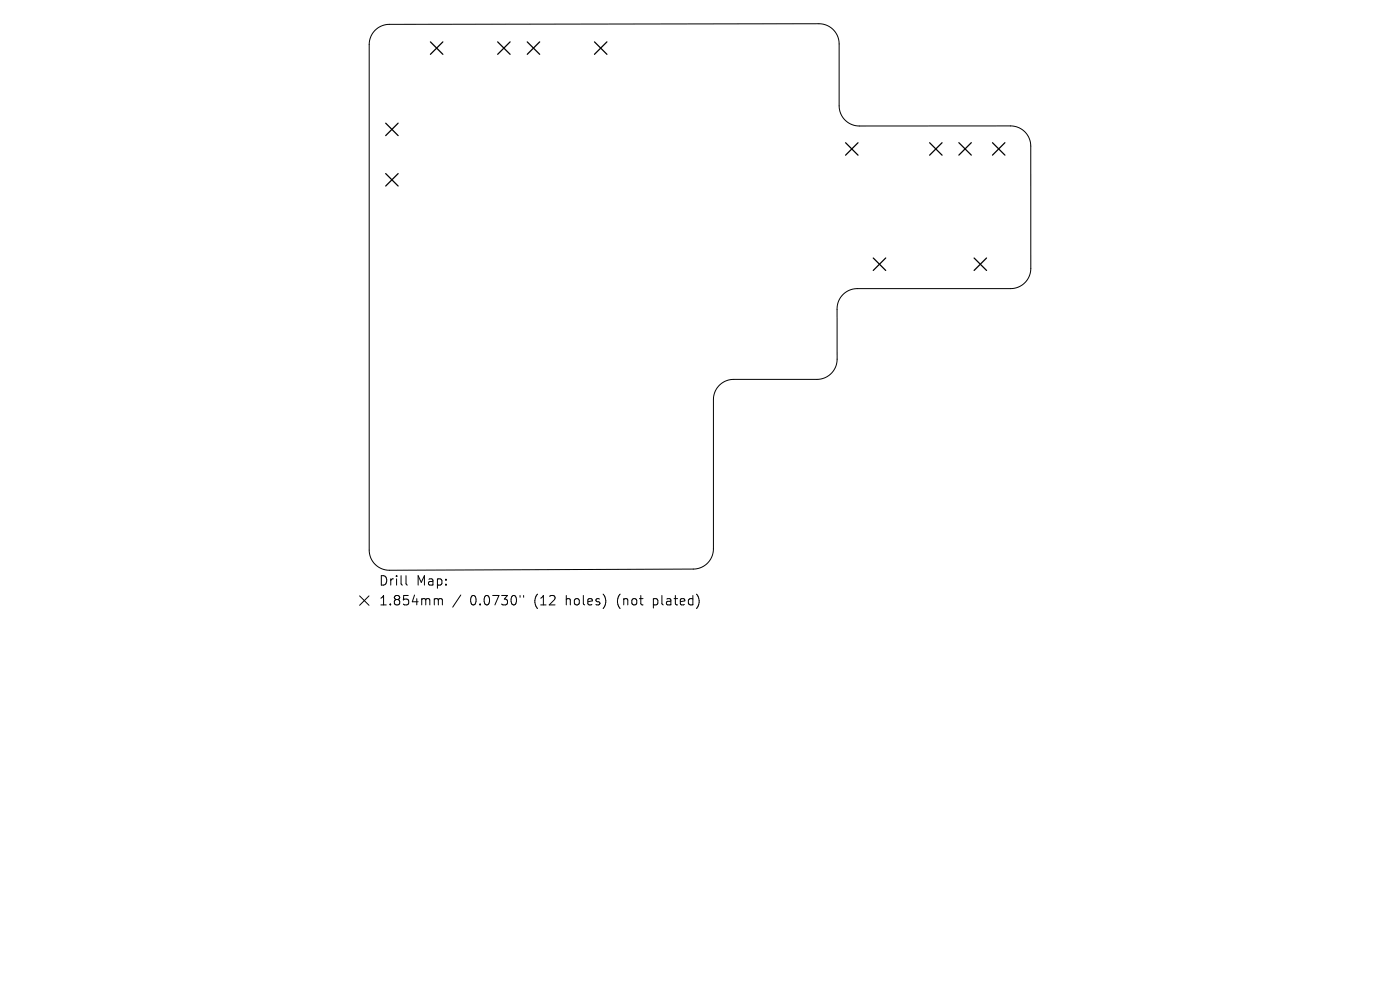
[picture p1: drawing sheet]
<svg xmlns="http://www.w3.org/2000/svg" width="297mm" height="210mm" viewBox="0 0 297 210" stroke-linecap="round" stroke-linejoin="round" font-family="sans-serif">
<defs><g id="words">
<g font-size="2.8">
<text x="80.3" y="124.5">Drill</text>
<text x="88.3" y="124.5">Map:</text>
<text x="80.3" y="128.7">1.854mm</text>
<text x="99.7" y="128.7">0.0730&quot;</text>
<text x="113.5" y="128.7">(12</text>
<text x="120.3" y="128.7">holes)</text>
<text x="131.4" y="128.7">(not</text>
<text x="139.2" y="128.7">plated)</text>
</g>
</g></defs>
<path d="M177.6 76.2v-10.6a4.3 4.3 0 0 1 4.3-4.4h32.5a4.3 4.3 0 0 0 4.3-4.3v-25.9a4.3 4.3 0 0 0-4.3-4.3h-32.1a4.3 4.3 0 0 1-4.3-4.2v-13.2a4.3 4.3 0 0 0-4.3-4.3l-91.1 .2a4.3 4.3 0 0 0-4.3 4.2v107.3a4.3 4.3 0 0 0 4.3 4.3l64.5-.3a4.3 4.3 0 0 0 4.2-4.3v-31.6a4.3 4.3 0 0 1 4.3-4.3h17.7a4.3 4.3 0 0 0 4.3-4.3M76.3 126.4l2 2M78.3 126.4l-2 2M86.1 122.1v1.7l.3 .3M92.4 127h.3l.3 .3M93 127.3l.3-.3 .5 .1v1.2M93 127.3v1M97.8 126.2l-1.8 2.6M110.3 126.3v.4M111.1 126.3v.4" fill="none" stroke="#000" stroke-width=".21"/>
<g fill="none" stroke="#000" stroke-width=".26">
<path d="M91.3 8.9l2.7 2.6M94 8.9l-2.7 2.6M105.6 8.9l2.6 2.6M108.2 8.9l-2.6 2.6M111.8 8.9l2.7 2.6M114.5 8.9l-2.7 2.6M126.1 8.9l2.7 2.6M128.8 8.9l-2.7 2.6M81.8 26.1l2.7 2.7M81.8 36.8l2.7 2.7M84.5 26.1l-2.7 2.7M84.5 36.8l-2.7 2.7"/>
<path d="M179.4 30.3l2.6 2.6M182 30.3l-2.6 2.6M197.2 30.3l2.7 2.6M199.9 30.3l-2.7 2.6M203.4 30.3l2.7 2.6M206.1 30.3l-2.7 2.6M210.5 30.3l2.7 2.6M213.2 30.3l-2.7 2.6M185.3 54.7l2.6 2.7M187.9 54.7l-2.6 2.7M206.6 54.7l2.7 2.7M209.3 54.7l-2.7 2.7"/>
</g>
<use href="#words"/>
</svg>
